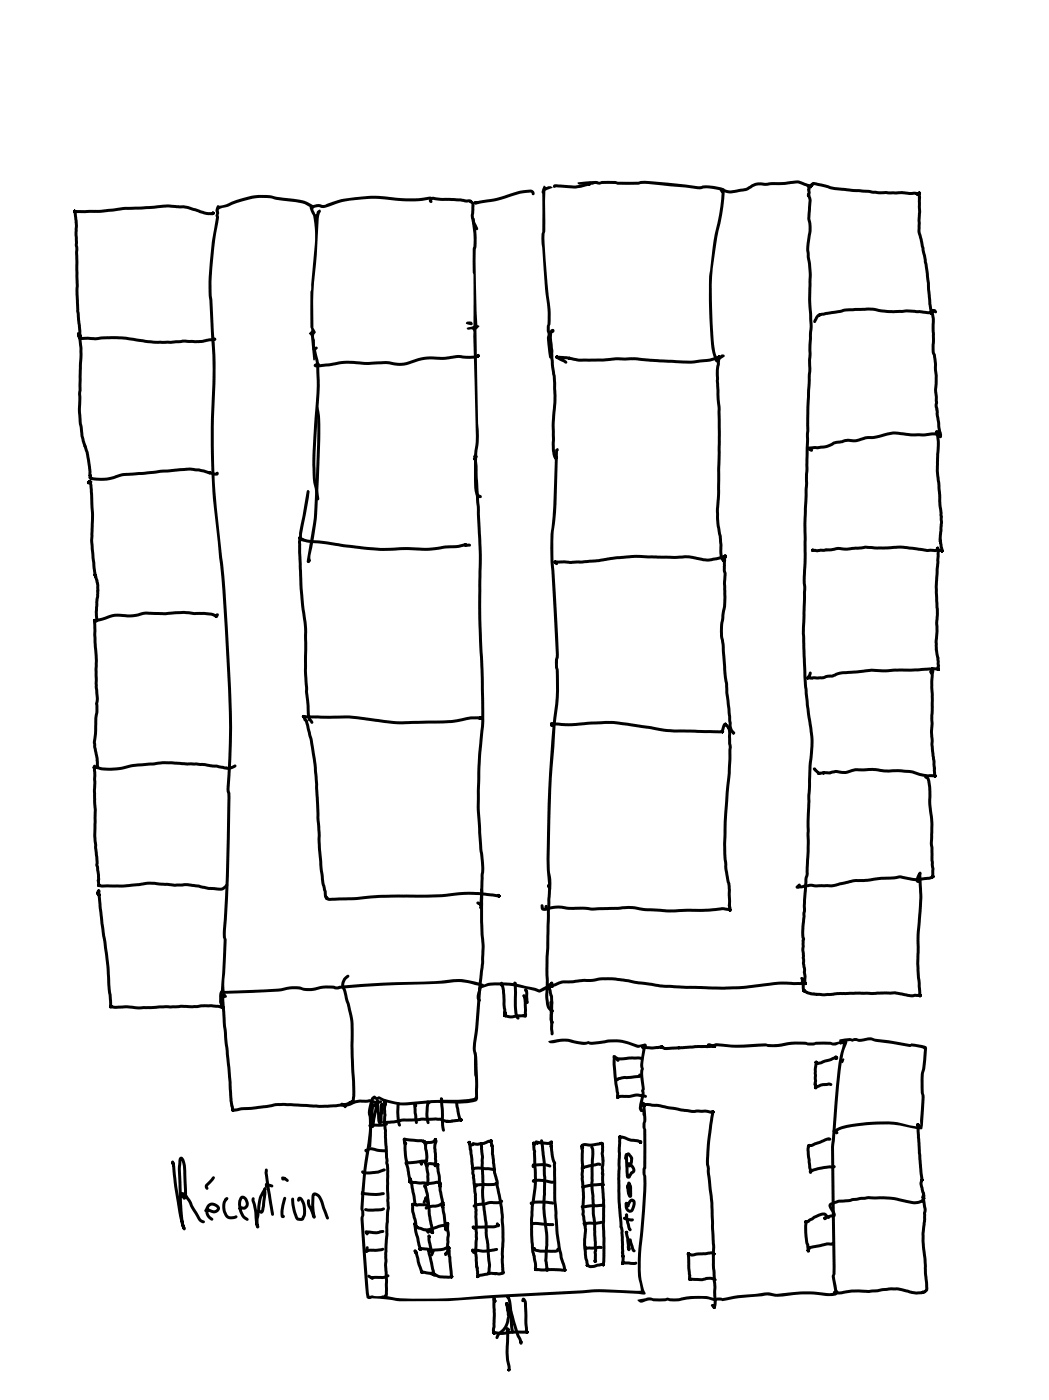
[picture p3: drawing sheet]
<svg xmlns="http://www.w3.org/2000/svg" width="157mm" height="210mm" viewBox="0 0 157 210" stroke-linecap="round" stroke-linejoin="round" font-family="sans-serif">
<g fill="#000">
<path d="M32.5 30.8l.2-.1a2.82 2.82 0 0 0 2-.5 10.4 10.4 0 0 1 6.5-.8l.9 .2a10 10 0 0 1 4.4 .9l.5 .3-.3 .3a6.7 6.7 0 0 0-3.7-1l-1.1-.1a10.6 10.6 0 0 0-7.7 .9l-1.4 .4-.1 1.1a73.8 73.8 0 0 0-1.1 10.5l.3 4.6a98.7 98.7 0 0 1 .1 15.8 124.6 124.6 0 0 0 1.4 21l.3 4 .6 9.3a135.4 135.4 0 0 1 .1 20.8 14 14 0 0 1 0 3.9l-.1 8.8-.5 8.4 .1 1.3-.3 5.8v1.7l3.7-.1a27.7 27.7 0 0 0 6.4-.6l1.4 .1a5.1 5.1 0 0 0 3.2-.2h1.7l.5 .1a131.9 131.9 0 0 1 14.6-.7l1.2-.2a10.6 10.6 0 0 1 6.1 .7 .23 .23 0 0 1-.1 .3 .23 .23 0 0 1-.3-.1l-1.2-.2a8.1 8.1 0 0 0-4.2-.2l-1.5 .1a176.9 176.9 0 0 0-15 .8 5.9 5.9 0 0 0-3.3 .2 6.3 6.3 0 0 1-2.4-.2h-.7a39.9 39.9 0 0 1-8 .6l-2.5 .1-.2-.2 .5-7.8-.2-1.3 .5-7.7 .2-9.6a15.4 15.4 0 0 0-.1-4l.1-1.3a131.5 131.5 0 0 0-.2-20.3l-.1-2a381.1 381.1 0 0 0-1.9-20.2l-.1-2.2a143.7 143.7 0 0 1 .1-15.9v-3.1l-.4-6.8a48.1 48.1 0 0 1 .9-13.9v-1zM125.9 158.6l.3-.2 .2 .2-.3 .5a.29 .29 0 0 1-.2-.4zM125.6 155.6l.8-.1a1.42 1.42 0 0 1 1.2 0l.5-.1a2.27 2.27 0 0 0 1.8-.1h.3l.8 .2 2 .2 3.1 .6a5.6 5.6 0 0 1 2.6 .4l-.1 2.2a16.7 16.7 0 0 0-.2 5.7l-.4 4.4h-.7a22.6 22.6 0 0 0-11.7 .2l-.2 .1v.4a.67 .67 0 0 1-.8-.5 7.5 7.5 0 0 1 3.9-1.1l1.5-.2a15.9 15.9 0 0 1 6.3 .6l1.3 .1a.91 .91 0 0 0 .1-.9l.1-1.6a8.9 8.9 0 0 0 0-3 11.6 11.6 0 0 1 .3-3.7l.2-2.3-.5-.2a3.5 3.5 0 0 0-1.7-.2l-5.1-.8a3.4 3.4 0 0 0-2.3 0l-.6-.1-.5 .1a1.67 1.67 0 0 0-1.6 .2l-.1 .2a.42 .42 0 0 1-.3-.7zM55.6 164.3a.47 .47 0 0 1 .8-.1l.3-.1a9.5 9.5 0 0 0 6 .7l2.7-.2h3.9l1.6-.2 .2-.2v-.3v-2.7l-.1-.3a8.6 8.6 0 0 1 .2-3.3l.1-.1 .1 1.8 .1 4.2a1.19 1.19 0 0 1-.3 1.4 18.9 18.9 0 0 1-5.7 .2l-2.7 .2a10.4 10.4 0 0 1-6.1-.7l-.3 .1-.4-.1-.1 .2-.4 6.8a.43 .43 0 0 0-.2 .6 54.6 54.6 0 0 0-.9 9l.1 .6-.1 .7 .8 10.8 .1 .7 .4-.1a2.66 2.66 0 0 0 1.6 0 34.3 34.3 0 0 0 8.8 .5l21.1-1.3a45.6 45.6 0 0 1 8.2 .1h.5a19 19 0 0 1-.4-6.1l.1-1.2a74 74 0 0 0 .6-10l.1-6.8-.1-.9 .1-.9a4.4 4.4 0 0 1-.1-2.2l.1-.2h.1a5.1 5.1 0 0 1 .3 2.3l-.1 1.2 .1 2.1v4.3l-.1 .2a28.5 28.5 0 0 1-.1 6.9l-.3 2.8a20.2 20.2 0 0 0 .2 8.4l.2 .5a.63 .63 0 0 1-.9 .1 53 53 0 0 0-10.9 0l-17.7 1-7.3 .1-1.5-.3a8.9 8.9 0 0 0-3.1-.1l-.3-.2-.2-1-.7-10.7 .1-.7-.1-.6a66.2 66.2 0 0 1 1.1-10.9 16.3 16.3 0 0 0 0-4.1zM105.8 156.3a.85 .85 0 0 1 .9 0l.5-.2 .7 .1a29.8 29.8 0 0 0 6.7 0 7.3 7.3 0 0 0 3.4-.2l.8-.1a5.9 5.9 0 0 1 2.3 .1l1.9-.1 1.9 .1 1.5-.3 .4 .2a26.9 26.9 0 0 0-1.3 7.7l-.5 5.7a30.5 30.5 0 0 0-.2 6.3l.1 2.6a185.5 185.5 0 0 1 .1 13.2l.3 1.9a.62 .62 0 0 1-.8 .7h-.4a22 22 0 0 0-7.2 .1h-.9l-.8-.2a55.2 55.2 0 0 0-7.2 .8h-.5a1.26 1.26 0 0 1-1.2-.1 12.6 12.6 0 0 0-5.1 .2h-1l-.3-.1-.3 .1h-1.8a1.71 1.71 0 0 0-1.7 .2l-.4-.1-.3-.3 .9-.2a1.9 1.9 0 0 1 1.5-.1h2.3a6.2 6.2 0 0 0 2.9-.3h.8a8.2 8.2 0 0 1 3.4 .3l.3-.1a3.5 3.5 0 0 0 2-.2l3.9-.4a5.8 5.8 0 0 1 3 .1 24.9 24.9 0 0 1 7.9-.1l.4-.1a2.23 2.23 0 0 0-.1-1.7l-.1-.7a4.6 4.6 0 0 0 .1-2.1l-.1-9.5a101.6 101.6 0 0 1 .5-15.2 41.2 41.2 0 0 1 1.1-8h-.6a1.22 1.22 0 0 1-1.2 .1h-2.2l-.4 .1-1-.1a11.7 11.7 0 0 0-4.2 .3h-.8a20.5 20.5 0 0 0-4.8 .1l-2-.1a5.1 5.1 0 0 0-2.4 0h-.3a.31 .31 0 0 1-.3-.1 .31 .31 0 0 1-.1-.3z"/>
<path d="M86.4 27.4l.3 .2 .5 .1a4.2 4.2 0 0 0 2-.2l.5 .1 .4-.1h1.4a25.9 25.9 0 0 0 5.2 0l5.9 .6a5.8 5.8 0 0 0 2.5 .2 6.1 6.1 0 0 1 2.9 .3 36.5 36.5 0 0 1-1.2 7.2l-.1 .8a56.5 56.5 0 0 0-.2 15.9l.5 1.5 .1 .2a.32 .32 0 0 0 .4 0 .32 .32 0 0 0 .2-.3l.3-.2a.46 .46 0 0 0 .5-.5l-.1-.1a1.12 1.12 0 0 0-1 .4l-.3-.7a62.2 62.2 0 0 1-.3-13.6l.5-3.5a31.7 31.7 0 0 0 1.1-7.4 7.2 7.2 0 0 0-4-.4l-5.3-.6a11.8 11.8 0 0 0-4.1-.1h-2.1a11.2 11.2 0 0 0-3.3 0h-.1a7.9 7.9 0 0 0-3 .1zM81.4 27.8l-.2 .3a.8 .8 0 0 0 0 .9v3.1a10.2 10.2 0 0 1-.2 3.2l.6 7.9a19.2 19.2 0 0 1 .2 6.3l.1 .4a11 11 0 0 0 .3 3.6l.1 .2 .3-.2-.1-.6a8.3 8.3 0 0 1-.1-3l-.1-.5a17.2 17.2 0 0 0-.2-5.7l-.2-1.6a47.6 47.6 0 0 1-.3-9v-4.5l.3-.2 .8-.3a.62 .62 0 0 0-.9-.1z"/>
<path d="M47.4 60.6a3.7 3.7 0 0 0 .1 1.9 205.6 205.6 0 0 1-.6 15.8l-1 5.7 .1 .2a.36 .36 0 0 0 .4-.1 .36 .36 0 0 0 .1-.4l-.1-.4a53.9 53.9 0 0 0 1.3-11.6l.2-6.5a10.5 10.5 0 0 0-.4-4.6zM46 73.4l-.1 .2-.6 3.7a8.1 8.1 0 0 0-.4 3.4l.3 .3h.4l.1-.2-.2-.1a.46 .46 0 0 1-.3-.7l1.1-5.8v-.6l-.2-.3zM70.7 32.6l.2 3.9a28.5 28.5 0 0 0 0 5.6v6.5l-.1 .2-1 .4 .2 .1h.5a.61 .61 0 0 1 .3 .8l.4 16.1a33.8 33.8 0 0 0-.1 7.4 .86 .86 0 0 0 1 .9v-.3l-.2-.1a.83 .83 0 0 1-.5-1.1v-1.4a34 34 0 0 1 .3-6.1l-.4-16.1 .4-.6-.3-.2a111 111 0 0 1-.1-13.2l-.3-2.7zM46.4 30.9a2.43 2.43 0 0 0 .5 1.5l.2 1.9v1.7l-.5 7.1a40.5 40.5 0 0 0 0 6.4l-.4 .4 .2 .2a1.06 1.06 0 0 1 .2 .9l.3 2.9 .1 .1 .1-.2v-1a6.2 6.2 0 0 0-.1-2.5l.3-.6-.4-.6a60 60 0 0 1 .5-11l.1-1.6a19 19 0 0 1 .4-4.7l.1-.2-.1-.2a.72 .72 0 0 0-.6 .7l-.2-.3a.42 .42 0 0 1-.2-.4 .42 .42 0 0 1 .4-.4h.2a2.61 2.61 0 0 0 2.1-.2 19.3 19.3 0 0 1 7.7-1 18.5 18.5 0 0 0 7.4 0v-.2l-.2-.1a24.3 24.3 0 0 1-7.7-.2 19.7 19.7 0 0 0-8 1.3l-.5 .1a2.18 2.18 0 0 0-1.9 .2zM69.8 48.2l-.1 .3 .3 .1 .6 .1 .1-.2a.58 .58 0 0 0-.9-.3z"/>
<path d="M81.6 135.5l-.1 .5h.4v-.5zM83.2 67.2l-.1 .2a118.5 118.5 0 0 1-.6 12.1l-.1 1.1a134.8 134.8 0 0 0 .5 11.4l.3 5.8-.2 1.1a37.1 37.1 0 0 1-.3 9.6 219.9 219.9 0 0 0-.9 21.6l.3 3.6a2.22 2.22 0 0 0 .4-1.8v-.3a28 28 0 0 1-.2-6.6 253.1 253.1 0 0 1 1.3-21.1v-2.4a2.74 2.74 0 0 0-.1-1.6v-.9a4.6 4.6 0 0 0 .1-2.1l-.3-6.4a100.6 100.6 0 0 1-.5-10.5 69.3 69.3 0 0 0 .6-10.7l.1-1.7a.29 .29 0 0 0-.1-.5z"/>
<path d="M82.1 155.8v.1a.77 .77 0 0 0 1 .2 4.9 4.9 0 0 1 3.2 .1 3.9 3.9 0 0 0 1.9 .1 5.1 5.1 0 0 0 2.3-.1 7.2 7.2 0 0 1 4.8 .6h.4a.29 .29 0 0 1 .4-.1 .29 .29 0 0 1 0 .4v.4a5.5 5.5 0 0 0-.2 2.6 9.6 9.6 0 0 0 .1 2.9l-.1 .3a4.5 4.5 0 0 1-.2 2.1 .92 .92 0 0 0 .2 1h.3l.1-.2-.2-.4a11.7 11.7 0 0 0 .2-5l.1-.8a7.6 7.6 0 0 1 .4-3.6l-.2-.2a2.36 2.36 0 0 1-2.2-.2 8.8 8.8 0 0 0-5-.1h-.8l-.6-.1a5.3 5.3 0 0 1-2.9-.3 7.9 7.9 0 0 0-3 .3zM71.8 147.4l-.2 .7-.5 5.6a14.6 14.6 0 0 0-.3 3.9l.2 .6a1.69 1.69 0 0 0 .1 1.3l.1 .1 .2-.1v-1a7.7 7.7 0 0 1 .1-4.1l.2-2.7a14.7 14.7 0 0 1 .4-3.8 10.4 10.4 0 0 1 5.4-.2l2.9 .8a.92 .92 0 0 0 1.1-.3l.6-.3-.1-.3a2.11 2.11 0 0 0-1.3 .5l-.2-.1a18.5 18.5 0 0 0-7.5-.9l-.7 .3z"/>
</g>
<g fill="none" stroke="#000" stroke-width=".45">
<path d="M31.8 32l.1-.1-.2 .1-1-.1-2.8-.9-1.2-.1a14.3 14.3 0 0 0-4.4 .2h-1.1a33.7 33.7 0 0 0-6 .5l-4.1 .1 .3 2 .1 10.4 .1 2.5 .4 4h1a7.6 7.6 0 0 0 2.7 0h3l3.4 .5 2.3 .2 2.9-.2h2.4l2.5-.3-.1-.1M64.5 30.2a.36 .36 0 0 1 .1-.5 .36 .36 0 0 1 .5 0l3.8 .2 .8 .2a.75 .75 0 0 1 1.1 .6v.4a4.8 4.8 0 0 0 .2 2.5l.4 .6M79.8 29a.43 .43 0 0 0-.6-.4 10 10 0 0 0-3.6 .9l-1.5 .4-3 .4h.2M88.2 27.6l.1-.2-.2 .2a7.8 7.8 0 0 1-4.2 .2h-.4a.39 .39 0 0 0-.5 .1M108.1 28.7l-.1-.3h-.1l.2 .1a3.6 3.6 0 0 0 2.8 0l.7-.1 .4-.2a2.83 2.83 0 0 1 2.6-.6l2.8-.1a4.4 4.4 0 0 1 2.8 0l.9 .4-.1 .4 .1 .5-.1 .4 .2 .9-.2 2.6 .2 .5a7.8 7.8 0 0 1-.3 3.2v1.4a29.2 29.2 0 0 1 .3 7 39.7 39.7 0 0 1 0 7.2v3.6l-.3 5.3-.2 11.4-.2 6.2v4.4l-.2 3.9 .1 1.4-.2 6.6 .3 6.5 .5 5.1a21.5 21.5 0 0 1 .2 8.2l-.3 8.3 .1 3.3-.2 4.6-.2 .9-.3 5.2a13.9 13.9 0 0 0 0 3.7l-.2 1.6 .4 5h-1.8a32.2 32.2 0 0 0-7.2 .6l-3.4 .1-8.6-.3-7.9-1.1a12.7 12.7 0 0 0-3.4 .3h-1l-1.9 .2a4.6 4.6 0 0 0-2.5 .5h-.3l-.1 .1 .1-.5 .2 .6M121.3 28v-.3l.2 .1a.41 .41 0 0 1 .6-.3l.9 .2a27.2 27.2 0 0 0 6.7 .9l1.9 .3 3.4-.1 2.4 .2h-.2l.4-.1v.1v2.7v2a9.8 9.8 0 0 0 .4 3l.8 4.2 .3 4.6 .3 1.3-3.7-.3-2 .2-1.8-.2a14.7 14.7 0 0 0-4.3-.1h-1.2l-3.8 .7-.3 .3-.4 .7M11.9 50.3l-.1 .2-.1-.6 .2 .5a14.8 14.8 0 0 1 .1 4.7l-.1 4.2a25.7 25.7 0 0 0 .7 7.1l.5 1.7 .3 1.8 .1 1.7v-.1a6.6 6.6 0 0 0 4.6-.4l10.3-.9 1.4 .1 2.3 .7h.4v-.2M47.3 52.1l-.3 .1a15.3 15.3 0 0 1 .6 4.7l-.6 11.4a19.2 19.2 0 0 0 .5 5.9l.1 .5M71.6 53.2l-.1 .2 .1-.1a6.1 6.1 0 0 1-3 .1l-2 .2h-.9a9 9 0 0 0-4.9 .8 6.2 6.2 0 0 1-2.8-.1 27.7 27.7 0 0 1-5.9-.1l-1.6 .2a12.1 12.1 0 0 1-3.3 .3l.4-.2M82.8 49.6v-.2a.98 .98 0 0 0-.4 1.2l.2 1.8 .1 2.6a31 31 0 0 1 .1 8.7v.7a15.7 15.7 0 0 0 .2 3.9l.2 .3 .1-.2M84.7 54.2l-1.4-.8 1.7 .2 1.7 .3h3.4l2-.2h2.8l5.8 .4a18.8 18.8 0 0 0 6.3-.4l.6-.3-.1 .8a31.8 31.8 0 0 0 .1 6.7l-.1 13a18.1 18.1 0 0 0 .3 6.7l.1 .8a3.7 3.7 0 0 0 .3 2.4l.1 .2M140 46.7l-.1-.2h-.3l-.1 .1a8.3 8.3 0 0 1 .1 3v2a3.7 3.7 0 0 0 .3 1.8l.2 3.4a7.8 7.8 0 0 0 0 2.7v1.4l.5 3.6 .2 .6-.1 .3v-.1l-.3-.3-.6-.1-1.6 .2h-1.8a9.1 9.1 0 0 0-3.9-.1l-1.6 .5h-1.3a4.3 4.3 0 0 1-2.8 .4l-.7 .2a3.7 3.7 0 0 0-2.1 .6l-.6 .2-2.5 .2 .6 .3"/>
<path d="M13.6 72.1l-.4 .2 .2-.2a5.4 5.4 0 0 1 .3 2.7l.2 2.3-.1 2.1a28.7 28.7 0 0 0 .2 5.3l.2 1.5 .3 .8 .1 .9-.2 5.2 .5-.1a7.5 7.5 0 0 1 3.3-.7 7.9 7.9 0 0 0 3.6-.3l3 .1 1-.1a12.9 12.9 0 0 1 3.5 0h1a3.5 3.5 0 0 1 2 .4l.2-.2-.1 .3M71 68.7l.3-.3-.2-.2 .5 9.3a97.4 97.4 0 0 1 .2 11.7v4.5l.4 7.3a66.5 66.5 0 0 1-.4 12.4 73.9 73.9 0 0 0 .1 13.2 19 19 0 0 1 .2 5.3l-.1 4M140.5 64.9l-.4-.1 .1-.2 .2 1.6-.1 4.3 .6 6.9-.2 3.4 .3 1.7-.5-.2-1.7 .1-4-.5-3.8 .1a7 7 0 0 0-2.8 .1h-.5a5.7 5.7 0 0 1-2.3 0l-1 .2-2.1 .1h-.7v-.1M14.2 92.8v3.2l.2 2.9v4.2a4.7 4.7 0 0 1 .1 2.3v1.1l-.2 1.1v1.9a8 8 0 0 0 .2 4.2l.1 1.2a8.8 8.8 0 0 0 5.2-.3l2.8-.2a27.2 27.2 0 0 1 5.7-.1l2.4 .2 2.9 .4a1.88 1.88 0 0 0 1.6-.3M70.3 81.6l-.6-.1a10.2 10.2 0 0 1-3.3 .4 17.2 17.2 0 0 1-5.6 .2 47 47 0 0 1-12-.9h-.4a9.8 9.8 0 0 1-3.2-.5l-.3-.1v-.2v4.4a75.9 75.9 0 0 0 .8 9.3l.1 2.1a104.7 104.7 0 0 0 .3 10.5l.2 1 .4 .4M83.3 84.4l-.3-.3h4.2l2.4-.2 2.7-.4 2.6-.2 6.1 .1a13.2 13.2 0 0 1 4.7 .4l1.5-.2 1.3-.3v-.1l-.1 1.6 .1 1-.1 1.3a21.2 21.2 0 0 1-.4 6.1v2l.2 1.5 .3 4.2 .2 1.5 .1 1.2 .5 4.8a1.92 1.92 0 0 0 .4 1.3h.1M140.3 82v.1l.1 .1v1l-.3 4.5 .2 4.3-.2 4.1v1.2l.3 1.2v1.7l-.8-.1-7 .3a28.4 28.4 0 0 0-5.6 .2 5.6 5.6 0 0 0-2.6 .6h-.5l-1 .3h-2.1l.3-.3 .2-.5M14.2 114.7l-.1 .2v-.1l.1 1.2-.1 2.5 .1 4.3a31.7 31.7 0 0 0 .3 6v.7l.2 1.4 .1 1.7h3.5l2.1-.2a12.1 12.1 0 0 1 4.4 0l1.3 .1 2-.1 1.6 .2 1.6 .4h.9a1.42 1.42 0 0 0 1.7-.5M71.9 107.4l-.1 .1h.3h-.2a8.3 8.3 0 0 0-3.5 .4l-.9 .1-2.8 .1a40.7 40.7 0 0 1-8.5-.3 32 32 0 0 0-7.9-.5h-2.9a6.7 6.7 0 0 1 1 2.8l.2 .8 .6 4.1 .6 11.8 .3 3.2 .2 2.2 .4 1.3v.7l.2 .2a1.04 1.04 0 0 0 1.1 .2l3.1-.1a84.1 84.1 0 0 1 11.3-.4h1.3a30.8 30.8 0 0 1 6.2-.3l2.8 .3-.1-.1M82.6 108.6l-.1-.3a.51 .51 0 0 0 .7 .1l2.3 .1 2.5-.2a26.9 26.9 0 0 1 8.5 .5l.6 .1a26.1 26.1 0 0 0 6.9 .5l4.2 .1h-.1l.2-.8 .3-.3 .6 .7v1.2a48.6 48.6 0 0 1-.4 9 52.7 52.7 0 0 0-.1 11.2l.1 .5a14.1 14.1 0 0 1 .3 4.5l.2 .8-.1-.1a4.9 4.9 0 0 0-2.5 0h-3.9a39.4 39.4 0 0 1-6 0l-.4-.1a11 11 0 0 0-4.4-.1h-1.5a13.8 13.8 0 0 1-3.6-.1h-1.9a6.5 6.5 0 0 0-3.5 .2l-.3-.1-.1-.4M138.6 116.3h-.1a.74 .74 0 0 1 .5 .9l.1 .6a25 25 0 0 0 .4 5.4l-.1 3.2 .2 4.8-.8 .3a7.4 7.4 0 0 1-4.1-.3l-5.3 .6a15 15 0 0 0-4.4 .7l-.5 .1h-2.2a9.5 9.5 0 0 0-3 .2l.3-.3M139.4 100.8a.62 .62 0 0 1 .1-.7l.1 .3-.2 1.7 .1 2.6-.1 5 .1 1.8 .5 4.7-2.2-.2a12.9 12.9 0 0 0-5.2-.6l-.7-.1a9.3 9.3 0 0 0-3.1-.1 5.1 5.1 0 0 0-2.3 .4h-.4a2.79 2.79 0 0 0-1.9 .1l-1.7 .1-.6-.7"/>
<path d="M14.8 133.9l-.2-.1 .2-.5 .5 4.9 .9 6.5 .4 6.1-.1-.2 .8 .2 1.7-.1 1.8 .2 10.8-.4 1.1 .1 .8 .3-.1-.1a2.58 2.58 0 0 1-.3-2.3M71.5 135.1l.4 .3M72.1 133.2v5.6a41.5 41.5 0 0 1-.3 9.5l-.2 .4a.91 .91 0 0 0 .2 1M82.1 132.7v-.2l.2 .6-.4 10.4v3.2a12.1 12.1 0 0 0 .1 3.9l.2 .4 .5 .3M137.4 131.9a.44 .44 0 0 1 0-.7l.3-.5v.5a32.4 32.4 0 0 1-.3 8.1l-.1 4.9 .4 4.9v-.1h-1.5l-2.3-.4-8.3 .1-2.2 .2-2-.1-1.2-.5h.2l-.1-.1-.2-1.1v-.6l-.1-.1M52.1 146.1a1.41 1.41 0 0 0-.5 2.1l.2 1.2a15.9 15.9 0 0 1 .9 7.2l.2 4.5a11.1 11.1 0 0 1-.1 3.8l-1 .4-2.7 .3-6.6-.3a7.6 7.6 0 0 0-2.7 .3l-3.7 .4-1.3 .2-.2-1.5-.2-2.9-.8-8.2-.2-3.5a1.52 1.52 0 0 1 .1-1.2v.2h.2M75 147.4l.1-.2a6.5 6.5 0 0 1 .3 3.2l.2 1.6a2.69 2.69 0 0 0 2 0l1.1 .1-.1-2.1a1.13 1.13 0 0 0-.2-1v.1M77 147.1l.1 .1v2.6a3.9 3.9 0 0 0 .4 2.6M78.7 148.3v-.2l.1 .3 .1 1.4a.15 .15 0 0 1 0 .3 .14 .14 0 0 1-.2-.2M82.2 147.4v.5v-.1l.3 1.4 .1 2.2a2.42 2.42 0 0 0 0 1.6h.1M82.4 150l.2 4.8M92 158.2l-.1-.1v1.2l.3 3 .2 1.4v.6l.5-.2h1.3a4 4 0 0 1 2-.1l.4 .1"/>
<path d="M96 158.5l-.4-.2-1.6 .1a2.6 2.6 0 0 1-1.7 0l-.1-.1 .3 .4M106.9 156.5l.1 .1-7.2 .4-.9-.3-1.3 .2-1.5-.3 .2 .3M125.1 158.2l.1 .3v-.2l-.4 .1-2 .7h-.5l-.2-.1-.1 1.7v2.1l.1-.1 1.1-.4h.9h.2M26 174.4l-.2-.5 .1 .3a66.2 66.2 0 0 0 1.6 9.6l.1 .1-.2-.3a46.4 46.4 0 0 1-.5-9.6l.1-.5 .1-.2a1.11 1.11 0 0 1 .5 1.1l.2 4.3-.1 .5-.2 .1v-.1a.53 .53 0 0 1-.4-.6l.4 .1 .4 .4 2 3.4 .6 .4M31.9 176.3l-1 1.1v.2l.1 .3M34 179.4l-.2 .1a2.17 2.17 0 0 0 .4 2.7l.6 .1 .5-.2M37.9 179.4v.3l.3 1.4 .3 2.6v-1.1l.2-1.3a5.1 5.1 0 0 1 1-3.4l-.1 1.2a6.4 6.4 0 0 1-.4 2.3h-.2M39.9 175.1l-.1 .4 .3 2.1 .7 4.2M40.7 177.5l-.8-.3v.4M42.5 176.3l-.2 .2v-.2l.7 .4M42.6 179.4a4.4 4.4 0 0 0-.3 2.7h.1M43.8 179.5v.1a5.4 5.4 0 0 0 .8 2.9 .65 .65 0 0 0 .9-.6 2.58 2.58 0 0 0-.7-2.6l-.1 .4"/>
<path d="M46.2 179.7l.1 .8 .7 1.7v-.1a8 8 0 0 1-.1-3.3 .78 .78 0 0 1 1 .5l1.1 3M54.2 178.5v.2l.1-.1 1.9 .2 1.2-.1M54.8 172.2v.1l.1-.1a1.24 1.24 0 0 1 1.4-.1l1.4 .1M56.2 165.4l-.1 .1a.18 .18 0 0 0-.2-.1 .18 .18 0 0 0-.1 .1l-.2 1.8a1.4 1.4 0 0 0 .2 1.3l.7-3.8 .1 1.6a3.2 3.2 0 0 0 .3 1.7l.1-.3 .2-2.6v1.4M57 164.9a2.93 2.93 0 0 1-1.7-.2l-.5 .1a4 4 0 0 0-2.6 .5l-.5 .1-.5-.1v.1h.2l.3 .3M57.5 175.1a6.4 6.4 0 0 1-3.2 .4v-.1M57.6 165.5l.1-.2-.1-.6v3.5l.1 1.1 .2 4.7 .1 .8v3.4l.1 2.5-.1 .8-.3 6.1 .1 6-.1 .6-.1-.1M57.8 168.3l-.7 .1-1.7 .1M59.6 165.2a7.9 7.9 0 0 0 .2 3.2M60.5 170.6v-.1l.4 3.5 2.2-.2 .6 .1a2.6 2.6 0 0 0 0-1.9l-.1-1.1-.3-.1-2.8-.3 .1 .5 .1 .2M60.8 173.9l.3 1 .2 2 1.5 .2 .6-.1 .6 .3v-.1a6.8 6.8 0 0 0-.5-3.4l-.5 .1 .1 .4M61.4 176.7v-.3l.6 2.7 .1 1.2h1.5l.5 .2v-.1a9.1 9.1 0 0 0-.6-3l.1 .2"/>
<path d="M62.2 165.5l-.2-.3 .3 2.8M63.5 180l.2-.7a6.1 6.1 0 0 1 .6 2.7l.4 2.5-.7-.3-1.6-.5-.2-.3-.1-.8a5.1 5.1 0 0 1-.4-2.3l.1-.1M63.7 171.4a.27 .27 0 0 1 .1-.4 .27 .27 0 0 1 .3 0 .88 .88 0 0 0 1.1-.4v.1a5 5 0 0 0 0 2.4l-.1 1.4v-.1M63.9 174.6a.38 .38 0 0 1 .2-.4 .38 .38 0 0 1 .4 0l1 .1v.5l.3 2.2v.5l.1 .1M64 177.3l-.1-.2 1.5-.2 .5 .2v1l.3 1.5 .1 .7-.1 .2 .1 .2M64.2 165.1l-.2-.2 .1 .1a7.1 7.1 0 0 0 0 3M66.2 164.9l-.2-.5 .2 4.1 .2 .7M68.4 165v.5a4.7 4.7 0 0 0 .6 2.1l-1.8 .3-.5-.1-.9-.3h-2.7l-3 .2-1.9 .3h-.7v-.1M70.2 171l.3 1.2 .2 3.3 .5 3.4 .1 6.6-.1 2.1 .1 2.1 .1 .1 .1 1.3 .3-.2 1.5-.3 1.4 .1 .6-.2-.1-3.1a37.9 37.9 0 0 0-.5-8.6l-.3-1.4v-.6l-.4-1.2-.3-2.9v-1.2l-.2-.7-1.2 .3a2.53 2.53 0 0 1-1.5 .1l-.1 .2M70.9 174.9h-.2l.8-.1 2.5 .3M72 171.2l.2 2v1.6l.1 2.5a28.6 28.6 0 0 0 .5 5.8v1.8l.2 1.4 .3 3-.1 1.3h-.1M74.3 177.1l.1 .1-.6 .1h-2.8l.3 .2"/>
<path d="M75.1 179.8a2.74 2.74 0 0 1-1.8 .2l-.8 .2-1.1 .1-.4 .2M79.8 174.3v.3a.57 .57 0 0 1 .7-.2l1-.1 .8 .2M79.8 176.8a6.7 6.7 0 0 1 2.9 .1h.1M80.4 171.2l-.2-.3a5.7 5.7 0 0 0 2.3 .2v-.2v.7a7.2 7.2 0 0 0 .5 2.5v.9a92.1 92.1 0 0 0 .7 11.6l.3 1.6 .5 1.9-4.3-.1-.2-1.9a12.9 12.9 0 0 1-.5-4.1l.1-3.2a29.6 29.6 0 0 0 .4-8.3l-.2-1.4 .2 .2M81 170.7l.4 3.2 .1 2.4-.1 4.5 .4 4v2.3a7.8 7.8 0 0 0 .1 2.9v.1v-.2M87.1 171.6l.1 .7-.1 4.1 .2 2.5a15.3 15.3 0 0 0 .2 4.3 6.4 6.4 0 0 1 0 2.6l.2 2.5 .2 1.1a1.73 1.73 0 0 0 1.6 0l.8-.1 .1-.6v-8.2l-.2-3-.1-2.8 .2-1-.2-1.1 .1-1.3-.2-.2-1.5 .3-1-.1-.4 .2 .1 .3M88.6 171.7l.1 .4v.5l-.1 4.6 .2 3.1v1.3l.2 1.4 .1 4.1-.1 1.7v-.1l.1 .1M89.8 174.3l-.4-.1-2 .6M90.3 177.3l-1.4 .1-1.2 .1-.5 .2M93.9 177.6l.1-.2-.1 .1a2.42 2.42 0 0 0 .4 1.6 3.2 3.2 0 0 0-.2-2l-.1 .8M94 172.7a1.13 1.13 0 0 1 .2 1.8l-.2-.3a.91 .91 0 0 1 .8 1.2l-.3 .1-.2 .4a.22 .22 0 0 1-.1 .3 .22 .22 0 0 1-.3-.2l-.2-3.2-.1 .6M95.7 160.9l.1 .2h-.1l-2.4 .2-1.1 .3h.2"/>
<path d="M95.8 171l.1-.1v.1l-.5-.3a5.2 5.2 0 0 1-2.3-.5h-.4h.1l-.2 6.4 .1 3.3 .2 3.7 .2 .7v3.2l.2 .7-.1 .9h-.1h2.1M96.5 165.5l-.5-.3 2.4 .2 5.1 1 2-.1 .9 .2 .3-.1-.1 .4a32.7 32.7 0 0 0-.6 8.5l.1 .9a93.4 93.4 0 0 1 .7 9.9v3.2l.3 5.3-.2 1.1-.1-.3h-.2M124.2 170.5h-.4l-2.3 .9-.4 .1a3.3 3.3 0 0 0 0 2.2l.2 1.8v-.2l.2-.1 1-.3 2.4-.3M137.6 168.5l-.3-.2 .1 .1 .2 4.2 .3 4.1a3.6 3.6 0 0 0 .3 2l.1 .6-.2 .5v-.1a2.87 2.87 0 0 1-2.5 .1 19.5 19.5 0 0 0-8.2-.2l-1.1 .2a3.1 3.1 0 0 0-2.1 .6l.1 .3 .6 1.1M138.1 179l.4 2-.2 2.1a18 18 0 0 0 .1 5.7l.3 4.3-.4 .3-.4 .1h-.8l-1.1-.2a8.9 8.9 0 0 0-5-.1l-.9 .1a13.8 13.8 0 0 0-4.5 .2h-.7l.3-.1v-.1M30.8 181.2a.84 .84 0 0 1 1 .1 .57 .57 0 0 0 .6 0 .57 .57 0 0 0 .2-.7 .9 .9 0 0 0-1.1-.3 .9 .9 0 0 0-.5 1.1l.2 .6 .5 .5M35.9 180.9l.3-.1a.67 .67 0 0 0 .8-.3 .67 .67 0 0 0-.1-.8 .47 .47 0 0 0-.4-.5 .47 .47 0 0 0-.5 .4 2.64 2.64 0 0 0 1 2.9M55 186.7l-.2 .6 .5-.2h1l1-.1M57.3 184.3a6.2 6.2 0 0 1-2.5 .1l.1 .3M57.4 180.9l-.4 .2h-1.2h-1.1M58.1 191a2.21 2.21 0 0 1-1.7 .2l-.7 .1-.5-.3M62.1 183.1l.1 1.3 .7 2.6 .2-.1h.8l.7 .4-.3-1.4-.1-.9 .1 .1"/>
<path d="M63.8 180.8l.6-.2a2.39 2.39 0 0 0 1.9-.6v.7l.3 3 .1 .4h.1M64.1 184.5l-.2-.3 .2-.1 1.7-.6a1.6 1.6 0 0 0 1.1-.3h.1v-.1l.1 1.7-.1 2.5-.3 .5v-.2M64.2 187.1l-.1-.1v.2l.8 3.5 .1 .1-.8-.2-1.1-.2v.1l-1-3.3 .1 .2h.1M64.6 187.8l.2-.4-.2-.2-.2-.1a6.7 6.7 0 0 0 2.7-.3h.1v1.1l.4 3.2-.8 .1a3.1 3.1 0 0 1-1.9-.5l.2 .1-.5-.3M74.3 187l-.6 .1a6.1 6.1 0 0 1-2.6 0h-.4l.2 .4M74.4 183.2l.1 .3a5.4 5.4 0 0 1-2.2 .2h-1.5l.2 .2M76 194.2v-.1a6.3 6.3 0 0 1 .5 3.1l.2 2.2M76.1 199l-.2 .1v-.2l.1 1.4a10.1 10.1 0 0 0 .1 4.1l.1 .7M78.2 194.7l.1-.3 .3 .5 .1 3.2 .2 1.3h-1.7a10.3 10.3 0 0 1-3 .1l-.3 .1-.1-.2v.1l.2-2.7-.1-2.5 .1 .4h.1M79.6 183.3v-.3l.2 .1 2.9 .2M80 186.9l-.2 .1a3.4 3.4 0 0 0 2.3 .3h.8a.39 .39 0 0 0 .6-.3M82.7 180.1l-.6-.1a6.4 6.4 0 0 0-2.6 .1l.1 .1"/>
<path d="M87.6 186.6v.3l.6-.1 1.8-.1M90 182.9l-.9 .2h-1.7l.2 .4M90.2 180.4l-3.1 .2M93.4 182.3l.6 .3h.6M93.8 181.9l-.1-.1 .2 1.1 .4 1.2M93.8 184.5h-.1l.2 .8 .2 1.7a1.89 1.89 0 0 1 .2-1.4l.4 1.3 .2 .3M94 180.1h-.2a.78 .78 0 0 0 .6 1.2 1.53 1.53 0 0 0 .4-1.6 .4 .4 0 0 0-.4 0 .4 .4 0 0 0-.3 .4l-.1 .4M106.9 187.7h-.1v-.1a1.93 1.93 0 0 0-1.4 .1h-1.1a1.61 1.61 0 0 1-1.3 0h.1l.1 3.8h.6a3.5 3.5 0 0 0 2-.1h.7l.5 .2M124 182.2l-.1-.1a.82 .82 0 0 0-1.3-.2l-.7 .3-.9 .6-.4 .1a12 12 0 0 0 .3 4l.1 .4v-.4l.2-.2 1.3-.2a5.3 5.3 0 0 1 2.1-.3v-.1M124.9 181.9l-1.1 .3-.3 .1v.1M74.4 200.2a1.77 1.77 0 0 1 .9-1.1 3.5 3.5 0 0 0 .8-2.4v-.5l-.1-.1-.2-1 .2 .3a11 11 0 0 1 1.1 3l.9 2.7v-.2"/>
</g>
</svg>
